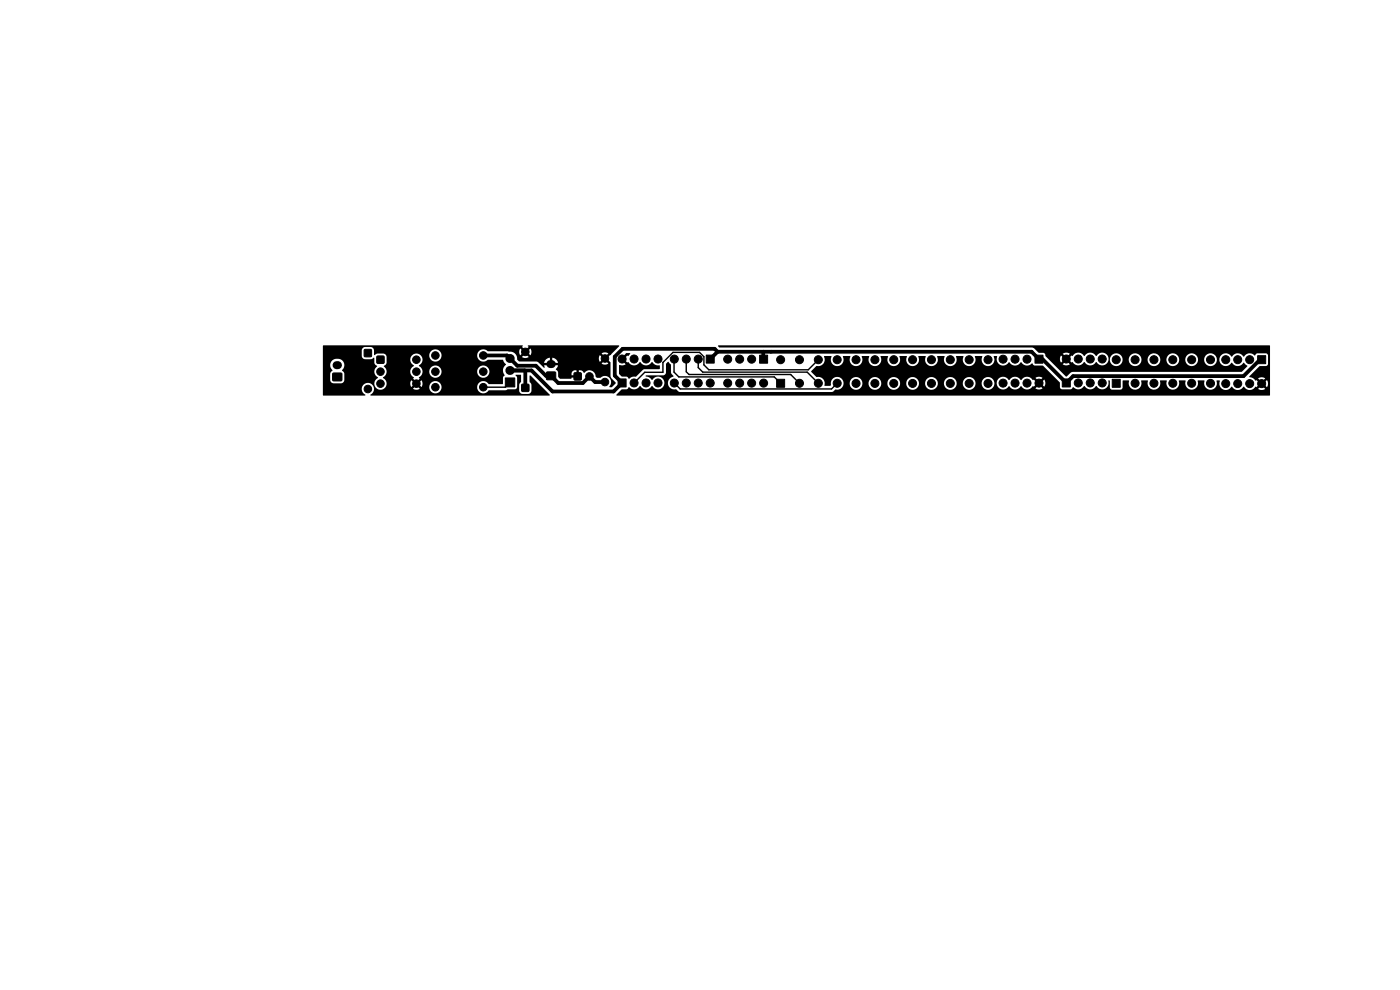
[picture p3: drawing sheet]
<svg xmlns="http://www.w3.org/2000/svg" width="297mm" height="210mm" viewBox="0 0 297 210" stroke-linecap="round" stroke-linejoin="round" font-family="sans-serif">
<g fill="#000" stroke="#000" stroke-width=".21">
<path d="M77.3 74.2h1.5v1.4h-1.5zM80 75.6h1.4v1.4h-1.4zM121.8 79.1h1.5v1.5h-1.5zM149.8 75.3h1.7v1.7h-1.7zM161.1 75.3h1.7v1.7h-1.7zM219.6 75.3h1.7v1.7h-1.7zM266.8 75.5h1.7v1.7h-1.7zM70.6 79.2h1.9v1.5h-1.9zM107.2 80.2h2v1.9h-2zM110.7 81.5h1.5v1.5h-1.5zM116 79h1.8v1.5h-1.8zM131.1 80.4h1.7v1.7h-1.7z"/>
<path d="M164.8 80.5h1.7v1.7h-1.7zM225.4 80.4h1.7v1.7h-1.7zM236 80.5h1.7v1.7h-1.7z"/>
<circle cx="80.7" cy="78.8" r=".8"/>
<circle cx="88.3" cy="76.3" r=".8"/>
<circle cx="88.3" cy="78.8" r=".8"/>
<circle cx="92.4" cy="75.4" r=".8"/>
<circle cx="92.4" cy="78.8" r=".8"/>
<circle cx="102.5" cy="75.4" r=".8"/>
<circle cx="102.5" cy="78.8" r=".8"/>
<circle cx="111.4" cy="74.6" r=".8"/>
<circle cx="125" cy="79.8" r=".8"/>
<circle cx="128.3" cy="76" r=".8"/>
<circle cx="132" cy="76.2" r=".85"/>
<circle cx="134.5" cy="76.2" r=".85"/>
<circle cx="137.1" cy="76.2" r=".85"/>
<circle cx="139.6" cy="76.2" r=".85"/>
<circle cx="143" cy="76.2" r=".85"/>
<circle cx="145.6" cy="76.2" r=".85"/>
<circle cx="148.1" cy="76.2" r=".85"/>
<circle cx="154.4" cy="76.2" r=".85"/>
<circle cx="156.9" cy="76.2" r=".85"/>
<circle cx="159.5" cy="76.2" r=".85"/>
<circle cx="165.6" cy="76.3" r=".85"/>
<circle cx="169.6" cy="76.3" r=".85"/>
<circle cx="173.6" cy="76.3" r=".85"/>
<circle cx="177.6" cy="76.3" r=".85"/>
<circle cx="181.6" cy="76.3" r=".85"/>
<circle cx="185.6" cy="76.3" r=".85"/>
<circle cx="189.6" cy="76.3" r=".85"/>
<circle cx="193.6" cy="76.3" r=".85"/>
<circle cx="197.6" cy="76.3" r=".85"/>
<circle cx="201.6" cy="76.3" r=".85"/>
<circle cx="205.6" cy="76.3" r=".85"/>
<circle cx="209.6" cy="76.3" r=".85"/>
<circle cx="212.8" cy="76.2" r=".85"/>
<circle cx="215.3" cy="76.2" r=".85"/>
<circle cx="217.9" cy="76.2" r=".85"/>
<circle cx="226.2" cy="76.2" r=".85"/>
<circle cx="228.7" cy="76.2" r=".85"/>
<circle cx="231.3" cy="76.2" r=".85"/>
<circle cx="233.8" cy="76.2" r=".85"/>
<circle cx="236.8" cy="76.3" r=".85"/>
<circle cx="240.8" cy="76.3" r=".85"/>
<circle cx="244.8" cy="76.3" r=".85"/>
<circle cx="248.8" cy="76.3" r=".85"/>
<circle cx="252.8" cy="76.3" r=".85"/>
<circle cx="256.8" cy="76.3" r=".85"/>
<circle cx="260" cy="76.3" r=".85"/>
<circle cx="262.6" cy="76.3" r=".85"/>
<circle cx="265.1" cy="76.3" r=".85"/>
<circle cx="78" cy="82.5" r=".8"/>
<circle cx="80.7" cy="81.4" r=".8"/>
<circle cx="88.3" cy="81.4" r=".8"/>
<circle cx="92.4" cy="82.1" r=".8"/>
<circle cx="102.5" cy="82.1" r=".8"/>
<circle cx="128.3" cy="81" r=".8"/>
<circle cx="134.5" cy="81.2" r=".85"/>
<circle cx="137.1" cy="81.2" r=".85"/>
<circle cx="139.6" cy="81.2" r=".85"/>
<circle cx="143" cy="81.3" r=".85"/>
<circle cx="145.6" cy="81.3" r=".85"/>
<circle cx="148.1" cy="81.3" r=".85"/>
<circle cx="150.7" cy="81.3" r=".85"/>
<circle cx="154.4" cy="81.3" r=".85"/>
<circle cx="156.9" cy="81.3" r=".85"/>
<circle cx="159.5" cy="81.3" r=".85"/>
<circle cx="162" cy="81.3" r=".85"/>
<circle cx="169.6" cy="81.3" r=".85"/>
<circle cx="173.6" cy="81.3" r=".85"/>
<circle cx="177.6" cy="81.3" r=".85"/>
<circle cx="181.6" cy="81.3" r=".85"/>
<circle cx="185.6" cy="81.3" r=".85"/>
<circle cx="189.6" cy="81.3" r=".85"/>
<circle cx="193.6" cy="81.3" r=".85"/>
<circle cx="197.6" cy="81.3" r=".85"/>
<circle cx="201.6" cy="81.3" r=".85"/>
<circle cx="205.6" cy="81.3" r=".85"/>
<circle cx="209.6" cy="81.3" r=".85"/>
<circle cx="212.8" cy="81.3" r=".85"/>
<circle cx="215.3" cy="81.3" r=".85"/>
<circle cx="217.9" cy="81.3" r=".85"/>
<circle cx="220.4" cy="81.3" r=".85"/>
<circle cx="228.7" cy="81.2" r=".85"/>
<circle cx="231.3" cy="81.2" r=".85"/>
<circle cx="233.8" cy="81.2" r=".85"/>
<circle cx="240.8" cy="81.3" r=".85"/>
<circle cx="244.8" cy="81.3" r=".85"/>
<circle cx="248.8" cy="81.3" r=".85"/>
<circle cx="252.8" cy="81.3" r=".85"/>
<circle cx="256.8" cy="81.3" r=".85"/>
<circle cx="260" cy="81.4" r=".85"/>
<circle cx="262.6" cy="81.4" r=".85"/>
<circle cx="265.1" cy="81.4" r=".85"/>
<circle cx="267.7" cy="81.4" r=".85"/>
</g>
<path d="M71.4 77.5h.3M116.8 77.2h.3" fill="none" stroke="#000" stroke-width="1.7"/>
<path d="M108.2 78.6h.1M108.2 76h.1" fill="none" stroke="#000" stroke-width="1.9"/>
<path d="M143 76.2v2.7l1 1.1h20.2l1.4 1.3M145.6 76.2v2.7l.6 .5h21.5l1.9 1.9M148.1 76.2v1.8l1 .9h22.1l2.4 2.4M173.6 76.3l-2.1 2.1h-21.1l-1.1-1v-1.7l-.9-1h-5.6l-2.2 2.2v2.1h-3.8l-2.3 2.2M107.9 80.9l.3 .2-1 1h-4.7M143 81.3l1.3 1.2h32.1l1.2-1.2" fill="none" stroke="#000" stroke-width=".3"/>
<path d="M102.5 75.4h5.1l2.1 2.2h4l2.1 2.1h1.1l1.5 1.6h5.2l1.4-1.5 1.2 1.2h2.1M111.3 78.6l.1 .1v3.6M152.2 74.6h66.6l1.6 1.6h.8l5 5 1.5-1.4h36.1l3.5-3.5h.4M152.2 74.6l-.6-.6h-19.5l-1.7 1.7v4l1.6 1.5-1.8 1.8h-13l-4.4-4.4h-4.6M152.2 74.6l-1.5 1.6M161.9 74.6l.1 1.6" fill="none" stroke="#000" stroke-width=".8"/>
<path d="M68.5 73.3h42.3l.1 .1-.2 .2 .7 .6-.4 .4-.7-.6a1.29 1.29 0 0 0 .1 1.4l.6-.7 .4 .3-.6 .8a1.29 1.29 0 0 0 1.4-.1l-.7-.7 .3-.3 .8 .6a1.3 1.3 0 0 0-.1-1.4l-.7 .7-.3-.4 .7-.6-.2-.2 .1-.1h19.3l-1.8 2-.9 .7-.3-.4 .6-.7a1.29 1.29 0 0 0-1.4 .1l.7 .6-.4 .4-.7-.6a1.29 1.29 0 0 0 .1 1.4l.6-.7 .4 .3-.6 .8a1.29 1.29 0 0 0 1.4-.1l-.7-.7 .3-.3 .8 .8 .1 3 1 1.3-.8 .9h-.4l-.1-.1a1.33 1.33 0 0 0-.1-1.9 1.33 1.33 0 0 0-1.9 0h-.6l-.3-.2a1.38 1.38 0 0 0-1-1.3 1.38 1.38 0 0 0-1.5 .5l-.5-.5-.6-.1v1h-.5v-1a.85 .85 0 0 0-1.1 1.1h1v.5h-1l-.1 .3-2.3-.1-.4-.4-.1-1.1-.4-.5 .5-.8h-1.1v-.5l1.1-.1a1.35 1.35 0 0 0-1.2-1v.9h-.5l-.1-.9a1.35 1.35 0 0 0-1.2 1.1h1.1v.5h-1.1l.2 .4-.2 .1-1.5-1.3h-3.7l-.5-.4a1.53 1.53 0 0 0-1.7-1.7l-4.6-.1a1.31 1.31 0 0 0-1.8 0 1.31 1.31 0 0 0 .1 1.9 1.31 1.31 0 0 0 1.8-.1h3.1l.7 1a1.64 1.64 0 0 0-.2 2.4l-.4 .4-.1 1.4h-2.9a1.34 1.34 0 0 0-2-.4 1.34 1.34 0 0 0 0 2.1 1.34 1.34 0 0 0 2-.4h3.6l.4-.2 1.7-.1 .3-.3v-2.1l-.3-.5 1-.1 .1 .1v1.4l-.3 .6v1.5l.5 .5 1.6-.1 .4-.6v-1.3l-.4-.6v-1.3l.2-.1 4.1 4.2h-38a1.55 1.55 0 0 0 .6-2 1.33 1.33 0 0 0-2.2-.1 1.33 1.33 0 0 0 .5 2.1l-.1 .1h-8.8l-.1-6.5h1.5l.1 .6 .4 .5-.4 .7v1.5l.1 .3 .4 .3h1.9l.4-.3 .1-.4v-1.4l-.4-.6a1.38 1.38 0 0 0 .4-1.5 1.38 1.38 0 0 0-1.2-1h-.6a1.35 1.35 0 0 0-1.2 1.3h-1.5v-3.1h8.2v1.2a.74 .74 0 0 0 .7 .7h1.3l.7-.3 .1 1.3 .5 .5a1.44 1.44 0 0 0 .2 2.4 1.34 1.34 0 0 0-.5 2.1 1.34 1.34 0 0 0 2.1 0 1.34 1.34 0 0 0-.6-2.1 1.44 1.44 0 0 0 .2-2.4l.5-.5 .1-1h5l.2 .8 .6 .6a1.42 1.42 0 0 0-.8 1.2 1.42 1.42 0 0 0 .8 1.3l-.2 .2 .7 .7-.4 .3-.7-.6a1.29 1.29 0 0 0 .1 1.4l.6-.7 .4 .4-.6 .7a1.29 1.29 0 0 0 1.4 0l-.7-.7 .3-.4 .7 .7 1.7-.1a1.3 1.3 0 0 0 1.8 1.3 1.3 1.3 0 0 0 .3-2.2 1.3 1.3 0 0 0-2.1 .7v.2h-1.6a1.28 1.28 0 0 0-.1-1.3l-.7 .6-.3-.3 .7-.7-.2-.2 .2-.2a1.28 1.28 0 0 0 .5-1.2h1.5v.2a1.3 1.3 0 0 0 1.4 1.2 1.3 1.3 0 0 0 1.2-1.4h7.5v.2a1.3 1.3 0 0 0 2 1 1.3 1.3 0 0 0 0-2.2 1.3 1.3 0 0 0-2 1l-7.5-.1a1.3 1.3 0 0 0-1.4-1.1 1.3 1.3 0 0 0-1.2 1.2h-1.5l-.2-.5-.5-.7a1.32 1.32 0 0 0 .3-2.2h1.9v.2a1.3 1.3 0 0 0 1.9 1 1.3 1.3 0 0 0 0-2.2 1.3 1.3 0 0 0-1.9 1h-1.9l-.2-.1a1.3 1.3 0 0 0-2 1h-5l-.1-.8-.3-.3-1.6-.1-.6 .3-.1-1.3-.6-.4-1.5 .1-.5 .6h-8.2zM132 76.6l.4-.4 .7 .7 .1-.1a1.48 1.48 0 0 0 2.6 0 1.48 1.48 0 0 0 2.5 0l.1 .1a1.56 1.56 0 0 0 1.6 .6l-.1 .8h-3.3l-1.7 1.6h-.2a1.4 1.4 0 0 0-1.2 .5l-.6-.5h-1l-.5-.6-.1-1.8 .2-.1a1.35 1.35 0 0 0 1.2-.1zM132.8 74.9h.8l.1 .1-.4 .5-.2-.1-.7 .7-.4-.4zM130.8 83.7l1.1-1.1h1l.5-.5a1.57 1.57 0 0 0 2.4-.2 1.48 1.48 0 0 0 2.5 0 1.39 1.39 0 0 0 2.1 .4 1.39 1.39 0 0 0 0-2.2 1.39 1.39 0 0 0-2.1 .5 1.91 1.91 0 0 0-1.3-.8l.1-.2 3.8-.1 .4-.5v-1.8l.4-.4 .6 .5 .1 1.8 .5 .8a1.38 1.38 0 0 0-1.2 1.6 1.38 1.38 0 0 0 1.7 1.1l.8 .6h32.3l.7-.6 .3 .1a1.35 1.35 0 0 0 1.5-1.5h1.3v.2a1.35 1.35 0 0 0 1.4 1.3 1.35 1.35 0 0 0 1.3-1.5h1.3v.2a1.35 1.35 0 0 0 1.4 1.3 1.35 1.35 0 0 0 1.3-1.5h1.3v.2a1.35 1.35 0 0 0 1.4 1.3 1.35 1.35 0 0 0 1.3-1.5h1.3v.2a1.35 1.35 0 0 0 1.4 1.3 1.35 1.35 0 0 0 1.3-1.5h1.3v.2a1.35 1.35 0 0 0 1.4 1.3 1.35 1.35 0 0 0 1.3-1.5h1.3v.2a1.35 1.35 0 0 0 1.4 1.3 1.35 1.35 0 0 0 1.3-1.5h1.3v.2a1.35 1.35 0 0 0 1.4 1.3 1.35 1.35 0 0 0 1.3-1.5h1.3v.2a1.35 1.35 0 0 0 1.4 1.3 1.35 1.35 0 0 0 1.2-1.5h.5v.2a1.4 1.4 0 0 0 1.2 1.2 1.4 1.4 0 0 0 1.5-.7 1.48 1.48 0 0 0 2.5 0 1.48 1.48 0 0 0 2.6 0l.1 .1 .7-.7 .3 .4-.6 .7a1.34 1.34 0 0 0 1.5 0l-.7-.7 .3-.4 .8 .7a1.34 1.34 0 0 0-.1-1.5l-.7 .7-.3-.3 .6-.8a1.34 1.34 0 0 0-1.4 .1l.6 .7-.3 .3-.7-.7-.1 .1a1.6 1.6 0 0 0-2-.5l-.6 .5a1.48 1.48 0 0 0-2.5 0 1.4 1.4 0 0 0-1.5-.7 1.4 1.4 0 0 0-1.2 1.3l-.5-.1a1.35 1.35 0 0 0-1.4-1.1 1.35 1.35 0 0 0-1.2 1.2h-1.3l-.1-.2a1.35 1.35 0 0 0-1.4-1 1.35 1.35 0 0 0-1.2 1.2h-1.3l-.1-.2a1.35 1.35 0 0 0-1.4-1 1.35 1.35 0 0 0-1.2 1.2h-1.3l-.1-.2a1.35 1.35 0 0 0-1.4-1 1.35 1.35 0 0 0-1.2 1.2h-1.3l-.1-.2a1.35 1.35 0 0 0-1.4-1 1.35 1.35 0 0 0-1.2 1.2h-1.3l-.1-.2a1.35 1.35 0 0 0-1.4-1 1.35 1.35 0 0 0-1.2 1.2h-1.3l-.1-.2a1.35 1.35 0 0 0-1.4-1 1.35 1.35 0 0 0-1.2 1.2h-1.3l-.1-.2a1.35 1.35 0 0 0-1.4-1 1.35 1.35 0 0 0-1.2 1.2h-1.3a1.35 1.35 0 0 0-1.6-1.2 1.35 1.35 0 0 0-1.1 1.6l-.2 .3-1.2-.1a1.38 1.38 0 0 0-1.6-1.8l-1.2-1.2 1.1-1.1 .2-.1a1.42 1.42 0 0 0 1.3-.5 1.42 1.42 0 0 0 .1-1.5l1.6-.1a1.44 1.44 0 0 0 .3 1.7 1.44 1.44 0 0 0 1.7 .2 1.52 1.52 0 0 0 .4-1.8l1.6-.1a1.44 1.44 0 0 0 .3 1.7 1.44 1.44 0 0 0 1.7 .2 1.52 1.52 0 0 0 .4-1.8l1.6-.1a1.44 1.44 0 0 0 .3 1.7 1.44 1.44 0 0 0 1.7 .2 1.52 1.52 0 0 0 .4-1.8l1.6-.1a1.44 1.44 0 0 0 .3 1.7 1.44 1.44 0 0 0 1.7 .2 1.52 1.52 0 0 0 .4-1.8l1.6-.1a1.44 1.44 0 0 0 .3 1.7 1.44 1.44 0 0 0 1.7 .2 1.52 1.52 0 0 0 .4-1.8l1.6-.1a1.44 1.44 0 0 0 .3 1.7 1.44 1.44 0 0 0 1.7 .2 1.52 1.52 0 0 0 .4-1.8l1.6-.1a1.44 1.44 0 0 0 .3 1.7 1.44 1.44 0 0 0 1.7 .2 1.52 1.52 0 0 0 .4-1.8l1.6-.1a1.44 1.44 0 0 0 .3 1.7 1.44 1.44 0 0 0 1.7 .2 1.52 1.52 0 0 0 .4-1.8l1.6-.1a1.44 1.44 0 0 0 .3 1.7 1.44 1.44 0 0 0 1.7 .2 1.52 1.52 0 0 0 .4-1.8l.7-.1a1.44 1.44 0 0 0 .7 1.9 1.44 1.44 0 0 0 1.9-.6 1.48 1.48 0 0 0 2.5 0 1.52 1.52 0 0 0 2.4 .3l.5 .4 1.8 .1 3.5 3.5 .1 1.1 .2 .3 2.1 .1 .5-.5a1.49 1.49 0 0 0 2.3-.2 1.48 1.48 0 0 0 2.6 0 1.42 1.42 0 0 0 1.8 .6 1.42 1.42 0 0 0 .8-1.8l.3 .1v1.6l.4 .3 2-.1 .2-.3 .1-1.6 1.3 .1a1.4 1.4 0 0 0 1.3 1.9 1.4 1.4 0 0 0 1.3-2h1.4a1.42 1.42 0 0 0 1.3 2 1.42 1.42 0 0 0 1.3-2h1.4a1.42 1.42 0 0 0 1.3 2 1.42 1.42 0 0 0 1.3-2h1.4a1.42 1.42 0 0 0 1.3 2 1.42 1.42 0 0 0 1.3-2h1.4a1.42 1.42 0 0 0 1.3 2 1.42 1.42 0 0 0 1.3-2h.6a1.44 1.44 0 0 0 .7 1.9 1.44 1.44 0 0 0 1.9-.6 1.48 1.48 0 0 0 2.5 0 1.48 1.48 0 0 0 2.6 0l.1 .1 .7-.7 .4 .4-.7 .7a1.34 1.34 0 0 0 1.5 0l-.7-.7 .4-.4 .7 .7a1.34 1.34 0 0 0 0-1.5l-.7 .7-.4-.3 .7-.8a1.34 1.34 0 0 0-1.5 .1l.7 .7-.4 .3-.7-.7-.2 .1a1.43 1.43 0 0 0-1.2-.7l-.1-.2 2.2-2.1 1.4-.1 .4-.3v-2l-.3-.3h-2l-.5 .4a1.49 1.49 0 0 0-2.4 .3 1.48 1.48 0 0 0-2.5 0 1.39 1.39 0 0 0-2.1-.5 1.39 1.39 0 0 0 0 2.2 1.39 1.39 0 0 0 2.1-.5 1.48 1.48 0 0 0 2.5 0l.8 .8-1.2 1.2h-35.8l-.5 .2-.9 .8-3.9-3.8h2.6l.2 .8 .7-.7 .3 .4-.6 .7a1.34 1.34 0 0 0 1.5 0l-.7-.7 .3-.4 .7 .7 .2-.1a1.43 1.43 0 0 0 2.5 0 1.48 1.48 0 0 0 2.6 0 1.39 1.39 0 0 0 1.5 .7 1.39 1.39 0 0 0 1.1-1.3h.3v.2a1.35 1.35 0 0 0 1.4 1.3 1.35 1.35 0 0 0 1.3-1.5h1.3v.2a1.35 1.35 0 0 0 1.4 1.3 1.35 1.35 0 0 0 1.3-1.5h1.3v.2a1.35 1.35 0 0 0 1.4 1.3 1.35 1.35 0 0 0 1.3-1.5h1.3v.2a1.35 1.35 0 0 0 1.4 1.3 1.35 1.35 0 0 0 1.3-1.5h1.3v.2a1.35 1.35 0 0 0 1.4 1.3 1.35 1.35 0 0 0 1.3-1.5h1.3v.2a1.35 1.35 0 0 0 2 1.1 1.35 1.35 0 0 0 0-2.3 1.35 1.35 0 0 0-2 1h-1.3l-.1-.2a1.35 1.35 0 0 0-1.4-1 1.35 1.35 0 0 0-1.2 1.2h-1.3l-.1-.2a1.35 1.35 0 0 0-1.4-1 1.35 1.35 0 0 0-1.2 1.2h-1.3l-.1-.2a1.35 1.35 0 0 0-1.4-1 1.35 1.35 0 0 0-1.2 1.2h-1.3l-.1-.2a1.35 1.35 0 0 0-1.4-1 1.35 1.35 0 0 0-1.2 1.2h-1.3l-.1-.2a1.35 1.35 0 0 0-1.4-1 1.35 1.35 0 0 0-1.2 1.2h-.3v-.1a1.4 1.4 0 0 0-1.1-1.3 1.4 1.4 0 0 0-1.5 .7 1.48 1.48 0 0 0-2.6 0 1.48 1.48 0 0 0-2.5 0l-.2-.1-.7 .7-.3-.4 .6-.7a1.34 1.34 0 0 0-1.5 0l.7 .7-.3 .4-.7-.7-.2 .7h-2.6l-.5-.5-.3-.7-1.2-.1-.9-.9-.5-.2h-66.2l-.4-.3 .1-.1h116.9l.1 .1v10.4l-.1 .1h-138.4z" fill="#000"/>
</svg>
